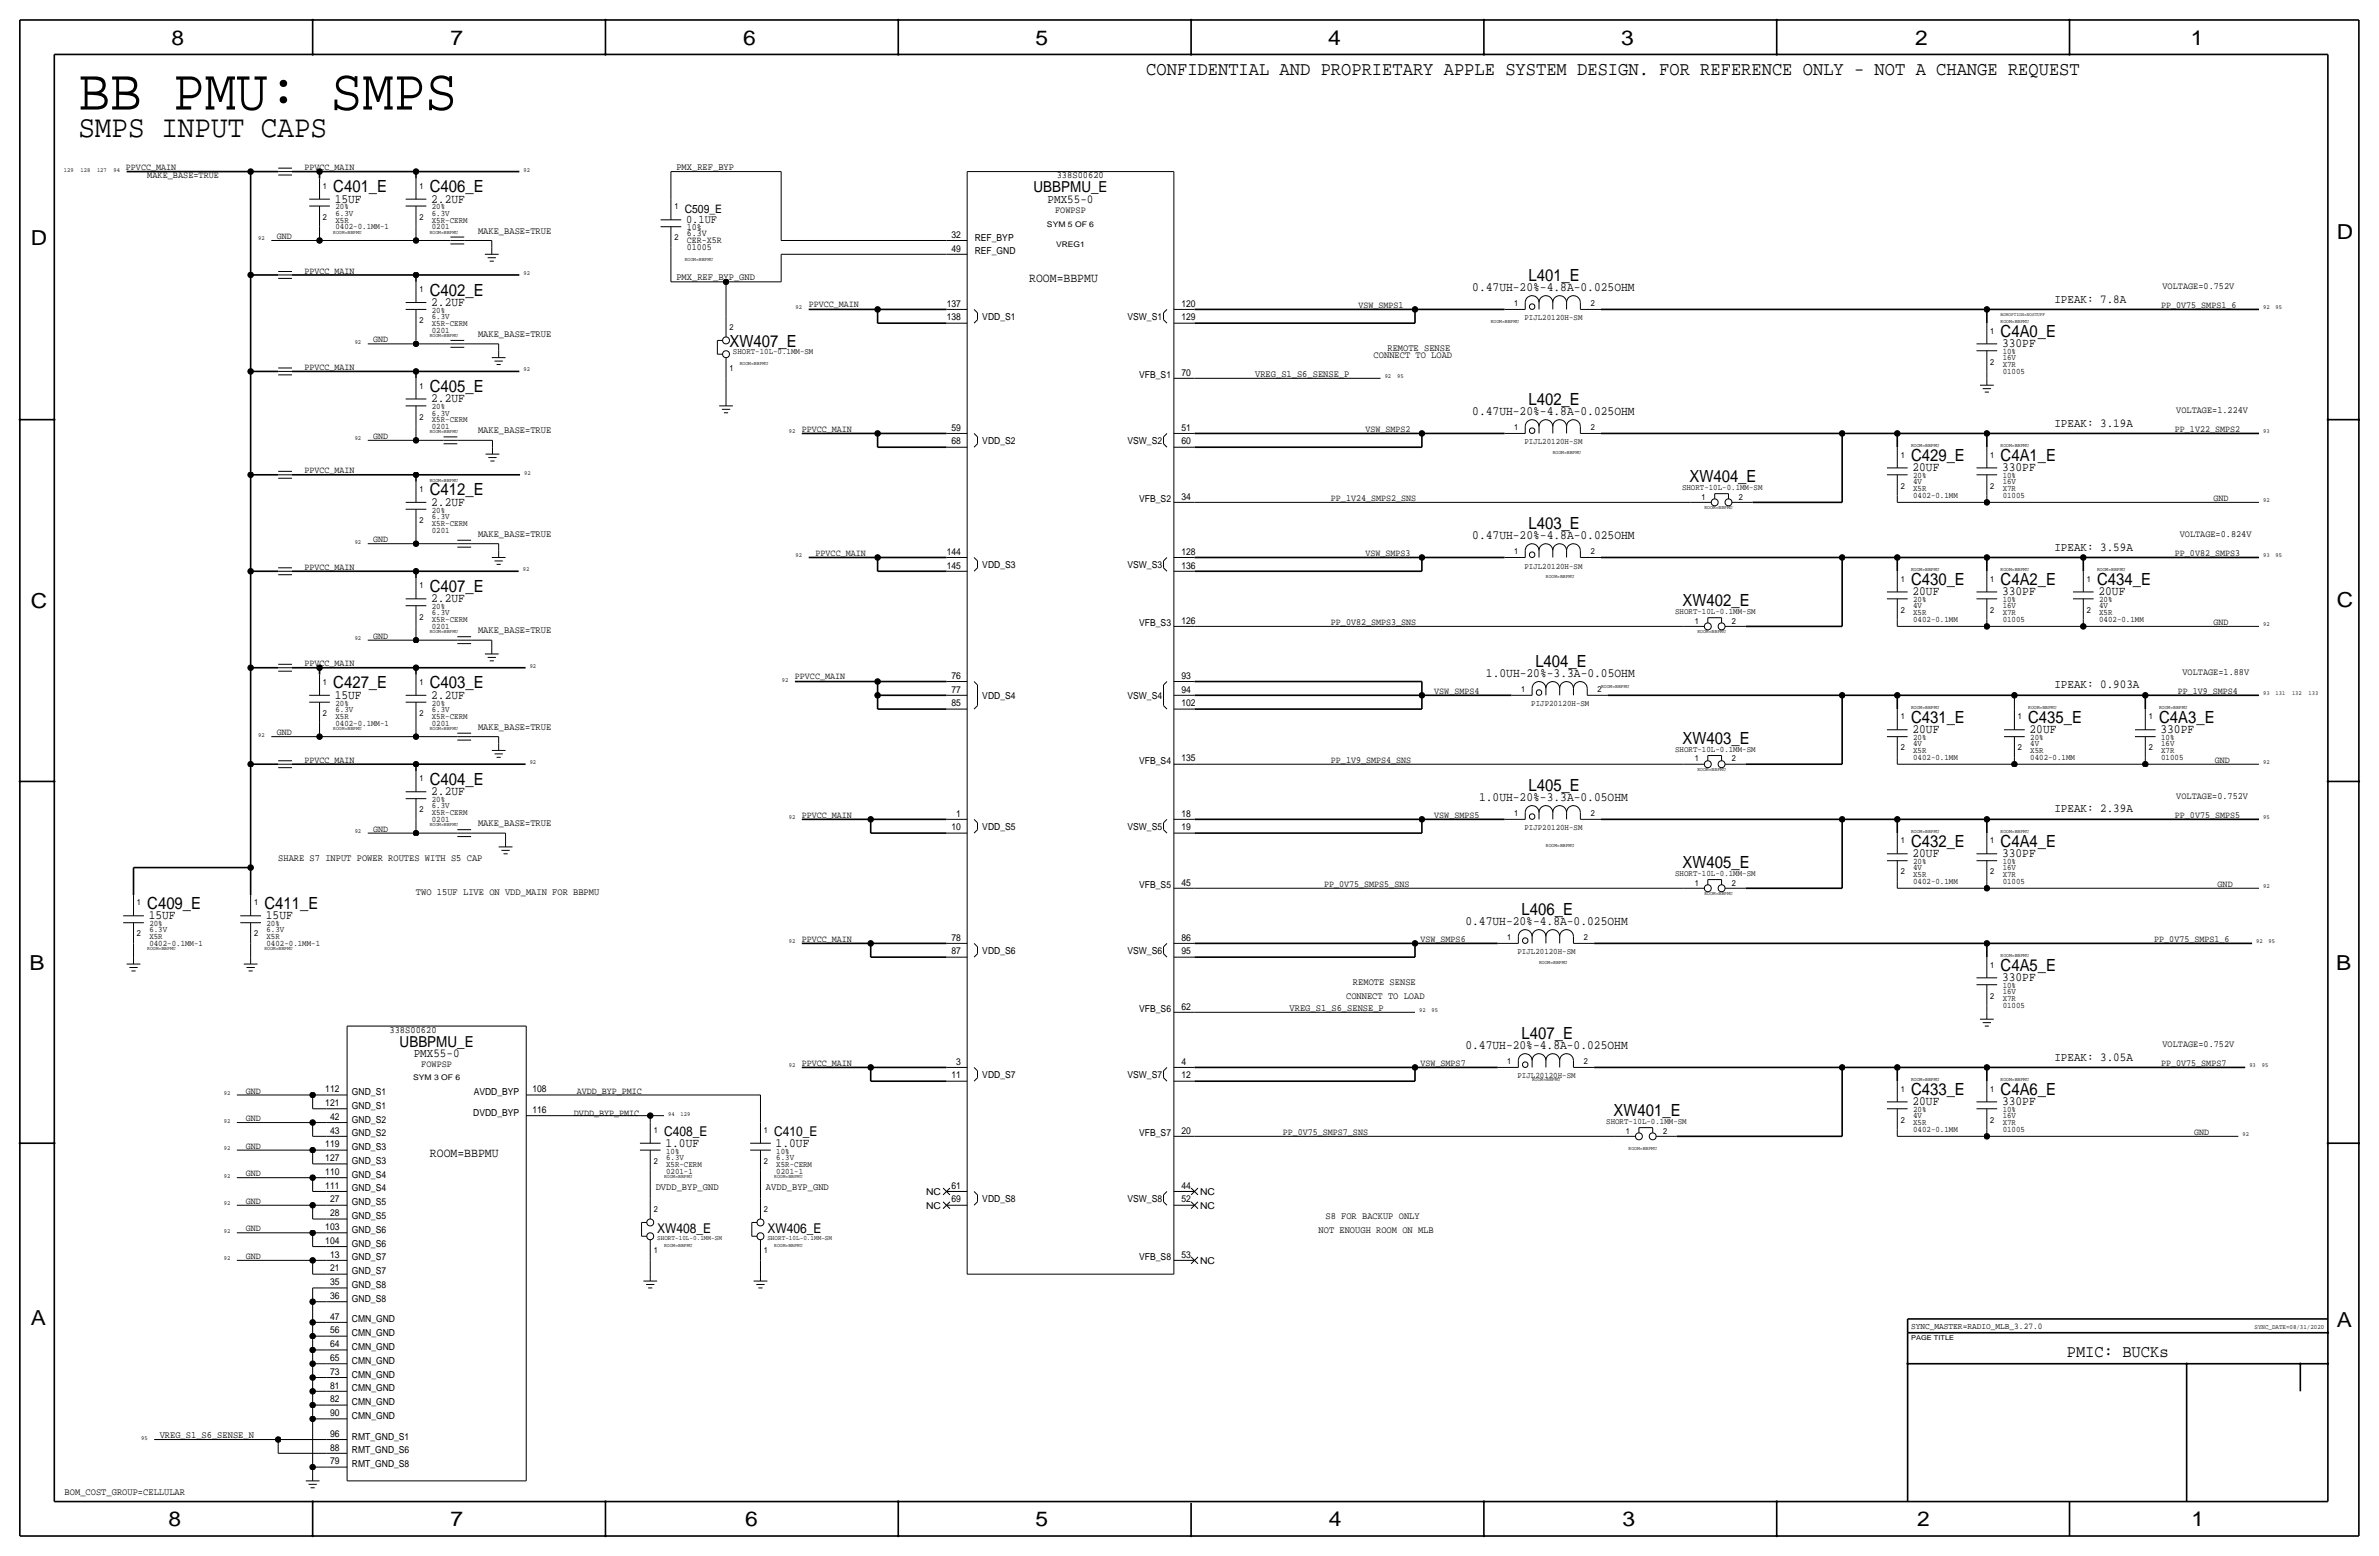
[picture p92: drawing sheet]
<svg xmlns="http://www.w3.org/2000/svg" width="877mm" height="574mm" viewBox="0 0 877 574" stroke-linecap="round" stroke-linejoin="round" font-family="sans-serif">
<defs><g id="words">
<text font-size="21.7" x="28.9" y="40.4">BB PMU: SMPS</text>
<text font-size="11.4" x="28.9" y="50.5">SMPS INPUT CAPS</text>
<g font-size="7.6">
<text x="63.2" y="16.5">8</text>
<text x="166.1" y="16.5">7</text>
<text x="274" y="16.5">6</text>
<text x="381.7" y="16.5">5</text>
<text x="489.7" y="16.5">4</text>
<text x="597.6" y="16.5">3</text>
<text x="706.1" y="16.5">2</text>
<text x="807.7" y="16.5">1</text>
<text x="861.5" y="88.1">D</text>
<text x="11.4" y="90.4">D</text>
<text x="11.4" y="224.3">C</text>
<text x="861.5" y="223.8">C</text>
<text x="10.9" y="357.6">B</text>
<text x="861.3" y="357.4">B</text>
<text x="11.4" y="488.4">A</text>
<text x="861.5" y="489.2">A</text>
<text x="62.2" y="562.6">8</text>
<text x="166.1" y="562.6">7</text>
<text x="274.8" y="562.6">6</text>
<text x="381.7" y="562.6">5</text>
<text x="489.9" y="562.6">4</text>
<text x="598.1" y="562.6">3</text>
<text x="706.8" y="562.6">2</text>
<text x="807.9" y="562.6">1</text>
</g>
<text font-size="7.1" x="422.6" y="27.7">CONFIDENTIAL AND PROPRIETARY APPLE SYSTEM DESIGN. FOR REFERENCE ONLY - NOT A CHANGE REQUEST</text>
<text font-size="6.4" x="761.9" y="500.1">PMIC: BUCKs</text>
<g font-size="6.2">
<text x="122.9" y="70.9">C401_E</text>
<text x="158.4" y="70.9">C406_E</text>
<text x="563.5" y="103.6">L401_E</text>
<text x="158.4" y="109">C402_E</text>
<text x="737.6" y="124.2">C4A0_E</text>
<text x="268.9" y="127.8">XW407_E</text>
<text x="158.4" y="144.5">C405_E</text>
<text x="563.5" y="149.4">L402_E</text>
<text x="704.5" y="169.9">C429_E</text>
<text x="737.6" y="169.9">C4A1_E</text>
<text x="622.8" y="177.8">XW404_E</text>
<text x="158.4" y="182.6">C412_E</text>
<text x="563.5" y="195.1">L403_E</text>
<text x="704.5" y="215.6">C430_E</text>
<text x="737.6" y="215.6">C4A2_E</text>
<text x="773.1" y="215.6">C434_E</text>
<text x="158.4" y="218.2">C407_E</text>
<text x="620.3" y="223.5">XW402_E</text>
<text x="566" y="245.9">L404_E</text>
<text x="122.9" y="253.7">C427_E</text>
<text x="158.4" y="253.7">C403_E</text>
<text x="704.5" y="266.4">C431_E</text>
<text x="747.7" y="266.4">C435_E</text>
<text x="796" y="266.4">C4A3_E</text>
<text x="620.3" y="274.3">XW403_E</text>
<text x="158.4" y="289.3">C404_E</text>
<text x="563.5" y="291.6">L405_E</text>
<text x="704.5" y="312.2">C432_E</text>
<text x="737.6" y="312.2">C4A4_E</text>
<text x="620.3" y="320">XW405_E</text>
<text x="54.3" y="335">C409_E</text>
<text x="97.5" y="335">C411_E</text>
<text x="561" y="337.3">L406_E</text>
<text x="737.6" y="357.9">C4A5_E</text>
<text x="561" y="383">L407_E</text>
<text x="704.5" y="403.6">C433_E</text>
<text x="737.6" y="403.6">C4A6_E</text>
<text x="594.9" y="411.5">XW401_E</text>
</g>
<g font-size="5.6">
<text x="381" y="70.9">UBBPMU_E</text>
<text x="147.3" y="385.8">UBBPMU_E</text>
</g>
<g font-size="5">
<text x="244.8" y="418.8">C408_E</text>
<text x="285.4" y="418.8">C410_E</text>
<text x="242.3" y="454.4">XW408_E</text>
<text x="282.9" y="454.4">XW406_E</text>
</g>
<g font-size="4.7">
<text x="123.4" y="74.7">15UF</text>
<text x="159" y="74.7">2.2UF</text>
<text x="379.4" y="103.9">ROOM=BBPMU</text>
<text x="542.8" y="107.2">0.47UH-20%-4.8A-0.025OHM</text>
<text x="159" y="112.8">2.2UF</text>
<text x="738.1" y="128">330PF</text>
<text x="159" y="148.3">2.2UF</text>
<text x="542.8" y="152.9">0.47UH-20%-4.8A-0.025OHM</text>
<text x="705.1" y="173.7">20UF</text>
<text x="738.1" y="173.7">330PF</text>
<text x="159" y="186.4">2.2UF</text>
<text x="542.8" y="198.6">0.47UH-20%-4.8A-0.025OHM</text>
<text x="159" y="222">2.2UF</text>
<text x="705.1" y="219.5">20UF</text>
<text x="738.1" y="219.5">330PF</text>
<text x="773.6" y="219.5">20UF</text>
<text x="547.8" y="249.4">1.0UH-20%-3.3A-0.05OHM</text>
<text x="123.4" y="257.6">15UF</text>
<text x="159" y="257.6">2.2UF</text>
<text x="705.1" y="270.3">20UF</text>
<text x="748.2" y="270.3">20UF</text>
<text x="796.5" y="270.3">330PF</text>
<text x="159" y="293.1">2.2UF</text>
<text x="545.3" y="295.1">1.0UH-20%-3.3A-0.05OHM</text>
<text x="705.1" y="316">20UF</text>
<text x="738.1" y="316">330PF</text>
<text x="54.8" y="338.8">15UF</text>
<text x="98" y="338.8">15UF</text>
<text x="540.2" y="340.9">0.47UH-20%-4.8A-0.025OHM</text>
<text x="738.1" y="361.7">330PF</text>
<text x="540.2" y="386.6">0.47UH-20%-4.8A-0.025OHM</text>
<text x="705.1" y="407.4">20UF</text>
<text x="738.1" y="407.4">330PF</text>
<text x="245.3" y="422.7">1.0UF</text>
<text x="286" y="422.7">1.0UF</text>
<text x="158.5" y="426.5">ROOM=BBPMU</text>
</g>
<g font-size="4.5">
<text x="386.2" y="74.7">PMX55-0</text>
<text x="757.4" y="111.5">IPEAK: 7.8A</text>
<text x="757.4" y="157.2">IPEAK: 3.19A</text>
<text x="757.4" y="202.9">IPEAK: 3.59A</text>
<text x="757.4" y="253.7">IPEAK: 0.903A</text>
<text x="757.4" y="299.5">IPEAK: 2.39A</text>
<text x="152.5" y="389.6">PMX55-0</text>
<text x="757.4" y="390.9">IPEAK: 3.05A</text>
</g>
<g font-size="4.3">
<text x="252.4" y="78.5">C509_E</text>
<text x="252.9" y="82.3">0.1UF</text>
</g>
<g font-size="3.6">
<text x="249.4" y="62.7">PMX_REF_BYP</text>
<text x="389.6" y="65.8">338S00620</text>
<text x="176.2" y="86.1">MAKE_BASE=TRUE</text>
<text x="249.4" y="103.4">PMX_REF_BYP_GND</text>
<text x="176.2" y="124.2">MAKE_BASE=TRUE</text>
<text x="506.4" y="131.8">CONNECT TO LOAD</text>
<text x="511.5" y="129.3">REMOTE SENSE</text>
<text x="462.7" y="138.9">VREG_S1_S6_SENSE_P</text>
<text x="176.2" y="159.8">MAKE_BASE=TRUE</text>
<text x="176.2" y="197.9">MAKE_BASE=TRUE</text>
<text x="176.2" y="233.4">MAKE_BASE=TRUE</text>
<text x="176.2" y="269">MAKE_BASE=TRUE</text>
<text x="176.2" y="304.5">MAKE_BASE=TRUE</text>
<text x="102.6" y="317.2">SHARE S7 INPUT POWER ROUTES WITH S5 CAP</text>
<text x="153.4" y="329.9">TWO 15UF LIVE ON VDD_MAIN FOR BBPMU</text>
<text x="498.8" y="363">REMOTE SENSE</text>
<text x="496.3" y="368">CONNECT TO LOAD</text>
<text x="475.4" y="372.6">VREG_S1_S6_SENSE_P</text>
<text x="143.6" y="380.7">338S00620</text>
<text x="241.8" y="438.7">DVDD_BYP_GND</text>
<text x="282.4" y="438.7">AVDD_BYP_GND</text>
<text x="488.6" y="449.3">S8 FOR BACKUP ONLY</text>
<text x="486.1" y="454.4">NOT ENOUGH ROOM ON MLB</text>
<text x="58.9" y="530.1">VREG_S1_S6_SENSE_N</text>
<text x="23.8" y="550.9">BOM_COST_GROUP=CELLULAR</text>
</g>
<g font-size="3.5">
<text x="46.4" y="62.7">PPVCC_MAIN</text>
<text x="54.3" y="65.8">MAKE_BASE=TRUE</text>
<text x="112.2" y="62.7">PPVCC_MAIN</text>
<text x="389" y="78.5">FOWPSP</text>
<text x="102.1" y="88.1">GND</text>
<text x="253.2" y="89.7">CER-X5R</text>
<text x="253.2" y="87.1">6.3V</text>
<text x="253.2" y="84.8">10%</text>
<text x="350.8" y="87.6">32</text>
<text x="359.4" y="88.6">REF_BYP</text>
<text x="253.2" y="92.2">01005</text>
<text x="350.8" y="92.7">49</text>
<text x="359.4" y="93.7">REF_GND</text>
<text x="112.2" y="100.8">PPVCC_MAIN</text>
<text x="797.3" y="106.4">VOLTAGE=0.752V</text>
<text x="298.1" y="113.3">PPVCC_MAIN</text>
<text x="349" y="113">137</text>
<text x="435.6" y="113">120</text>
<text x="500.8" y="113.5">VSW_SMPS1</text>
<text x="796.7" y="113.5">PP_0V75_SMPS1_6</text>
<text x="349" y="118.1">138</text>
<text x="362.2" y="117.9">VDD_S1</text>
<text x="415.7" y="117.9">VSW_S1</text>
<text x="435.6" y="118.1">129</text>
<text x="137.6" y="126.2">GND</text>
<text x="112.2" y="136.4">PPVCC_MAIN</text>
<text x="420" y="139.4">VFB_S1</text>
<text x="435.6" y="138.4">70</text>
<text x="802.3" y="152.1">VOLTAGE=1.224V</text>
<text x="137.6" y="161.8">GND</text>
<text x="295.6" y="159.3">PPVCC_MAIN</text>
<text x="350.8" y="158.7">59</text>
<text x="435.6" y="158.8">51</text>
<text x="503.4" y="159.3">VSW_SMPS2</text>
<text x="801.8" y="159.3">PP_1V22_SMPS2</text>
<text x="350.8" y="163.8">68</text>
<text x="362.2" y="163.6">VDD_S2</text>
<text x="415.7" y="163.6">VSW_S2</text>
<text x="435.6" y="163.8">60</text>
<text x="112.2" y="174.5">PPVCC_MAIN</text>
<text x="420" y="185.2">VFB_S2</text>
<text x="435.6" y="184.2">34</text>
<text x="490.7" y="184.7">PP_1V24_SMPS2_SNS</text>
<text x="816.1" y="184.7">GND</text>
<text x="803.6" y="197.9">VOLTAGE=0.824V</text>
<text x="137.6" y="199.9">GND</text>
<text x="300.7" y="205">PPVCC_MAIN</text>
<text x="349" y="209.5">145</text>
<text x="349" y="204.5">144</text>
<text x="362.2" y="209.3">VDD_S3</text>
<text x="415.7" y="209.3">VSW_S3</text>
<text x="435.6" y="209.6">136</text>
<text x="435.6" y="204.5">128</text>
<text x="503.4" y="205">VSW_SMPS3</text>
<text x="801.8" y="205">PP_0V82_SMPS3</text>
<text x="112.2" y="210.1">PPVCC_MAIN</text>
<text x="420" y="230.9">VFB_S3</text>
<text x="435.6" y="229.9">126</text>
<text x="490.7" y="230.4">PP_0V82_SMPS3_SNS</text>
<text x="816.1" y="230.4">GND</text>
<text x="137.6" y="235.5">GND</text>
<text x="112.2" y="245.6">PPVCC_MAIN</text>
<text x="293.1" y="250.4">PPVCC_MAIN</text>
<text x="350.8" y="250.2">76</text>
<text x="435.6" y="250.2">93</text>
<text x="804.6" y="248.7">VOLTAGE=1.88V</text>
<text x="350.8" y="255.3">77</text>
<text x="362.2" y="257.6">VDD_S4</text>
<text x="415.7" y="257.6">VSW_S4</text>
<text x="435.6" y="255.3">94</text>
<text x="528.8" y="255.8">VSW_SMPS4</text>
<text x="802.8" y="255.8">PP_1V9_SMPS4</text>
<text x="350.8" y="260.3">85</text>
<text x="435.6" y="260.4">102</text>
<text x="102.1" y="271">GND</text>
<text x="112.2" y="281.2">PPVCC_MAIN</text>
<text x="420" y="281.7">VFB_S4</text>
<text x="435.6" y="280.7">135</text>
<text x="490.7" y="281.2">PP_1V9_SMPS4_SNS</text>
<text x="816.6" y="281.2">GND</text>
<text x="802.3" y="294.4">VOLTAGE=0.752V</text>
<text x="295.6" y="301.5">PPVCC_MAIN</text>
<text x="352.5" y="301">1</text>
<text x="362.2" y="305.8">VDD_S5</text>
<text x="415.7" y="305.8">VSW_S5</text>
<text x="435.6" y="301">18</text>
<text x="528.8" y="301.5">VSW_SMPS5</text>
<text x="801.8" y="301.5">PP_0V75_SMPS5</text>
<text x="137.6" y="306.6">GND</text>
<text x="350.8" y="306.1">10</text>
<text x="435.6" y="306.1">19</text>
<text x="420" y="327.4">VFB_S5</text>
<text x="435.6" y="326.4">45</text>
<text x="488.1" y="326.9">PP_0V75_SMPS5_SNS</text>
<text x="817.6" y="326.9">GND</text>
<text x="295.6" y="347.2">PPVCC_MAIN</text>
<text x="350.8" y="346.7">78</text>
<text x="435.6" y="346.7">86</text>
<text x="523.7" y="347.2">VSW_SMPS6</text>
<text x="794.2" y="347.2">PP_0V75_SMPS1_6</text>
<text x="350.8" y="351.8">87</text>
<text x="362.2" y="351.5">VDD_S6</text>
<text x="415.7" y="351.5">VSW_S6</text>
<text x="435.6" y="351.8">95</text>
<text x="420" y="373.1">VFB_S6</text>
<text x="435.6" y="372.1">62</text>
<text x="797.3" y="385.8">VOLTAGE=0.752V</text>
<text x="155.3" y="393.4">FOWPSP</text>
<text x="295.6" y="392.9">PPVCC_MAIN</text>
<text x="352.5" y="392.4">3</text>
<text x="435.6" y="392.4">4</text>
<text x="523.7" y="392.9">VSW_SMPS7</text>
<text x="796.7" y="392.9">PP_0V75_SMPS7</text>
<text x="350.8" y="397.5">11</text>
<text x="362.2" y="397.3">VDD_S7</text>
<text x="415.7" y="397.3">VSW_S7</text>
<text x="435.6" y="397.5">12</text>
<text x="90.6" y="403.1">GND</text>
<text x="119.9" y="407.7">121</text>
<text x="119.9" y="402.6">112</text>
<text x="129.7" y="403.6">GND_S1</text>
<text x="174.7" y="403.6">AVDD_BYP</text>
<text x="196.3" y="402.6">108</text>
<text x="212.6" y="403.1">AVDD_BYP_PMIC</text>
<text x="90.6" y="413.3">GND</text>
<text x="121.7" y="412.8">42</text>
<text x="129.7" y="413.8">GND_S2</text>
<text x="129.7" y="408.7">GND_S1</text>
<text x="174.5" y="411.2">DVDD_BYP</text>
<text x="196.3" y="410.2">116</text>
<text x="211.6" y="411.2">DVDD_BYP_PMIC</text>
<text x="121.7" y="417.8">43</text>
<text x="129.7" y="418.8">GND_S2</text>
<text x="420" y="418.8">VFB_S7</text>
<text x="435.6" y="417.8">20</text>
<text x="472.9" y="418.3">PP_0V75_SMPS7_SNS</text>
<text x="808.9" y="418.3">GND</text>
<text x="90.6" y="423.4">GND</text>
<text x="119.9" y="422.9">119</text>
<text x="129.7" y="423.9">GND_S3</text>
<text x="119.9" y="428">127</text>
<text x="129.7" y="429">GND_S3</text>
<text x="90.6" y="433.6">GND</text>
<text x="119.9" y="433.1">110</text>
<text x="129.7" y="434.1">GND_S4</text>
<text x="90.6" y="443.7">GND</text>
<text x="119.9" y="438.2">111</text>
<text x="121.7" y="443.2">27</text>
<text x="129.7" y="439.2">GND_S4</text>
<text x="341.4" y="440.4">NC</text>
<text x="350.8" y="443.2">69</text>
<text x="350.8" y="438.1">61</text>
<text x="362.2" y="443">VDD_S8</text>
<text x="415.7" y="443">VSW_S8</text>
<text x="435.6" y="443.2">52</text>
<text x="435.6" y="438.2">44</text>
<text x="442.4" y="440.4">NC</text>
<text x="121.7" y="448.3">28</text>
<text x="129.7" y="449.3">GND_S5</text>
<text x="129.7" y="444.2">GND_S5</text>
<text x="341.4" y="445.5">NC</text>
<text x="442.4" y="445.5">NC</text>
<text x="90.6" y="453.9">GND</text>
<text x="119.9" y="453.4">103</text>
<text x="129.7" y="454.4">GND_S6</text>
<text x="119.9" y="458.5">104</text>
<text x="129.7" y="459.5">GND_S6</text>
<text x="90.6" y="464.1">GND</text>
<text x="121.7" y="463.6">13</text>
<text x="129.7" y="464.6">GND_S7</text>
<text x="420" y="464.6">VFB_S8</text>
<text x="435.6" y="463.5">53</text>
<text x="442.4" y="465.8">NC</text>
<text x="121.7" y="473.7">35</text>
<text x="121.7" y="468.6">21</text>
<text x="129.7" y="469.6">GND_S7</text>
<text x="121.7" y="478.8">36</text>
<text x="129.7" y="479.8">GND_S8</text>
<text x="129.7" y="474.7">GND_S8</text>
<text x="121.7" y="491.5">56</text>
<text x="121.7" y="486.4">47</text>
<text x="129.7" y="487.4">CMN_GND</text>
<text x="121.7" y="496.6">64</text>
<text x="129.7" y="497.6">CMN_GND</text>
<text x="129.7" y="492.5">CMN_GND</text>
<text x="121.7" y="501.7">65</text>
<text x="129.7" y="502.7">CMN_GND</text>
<text x="121.7" y="506.7">73</text>
<text x="129.7" y="507.7">CMN_GND</text>
<text x="121.7" y="511.8">81</text>
<text x="129.7" y="512.8">CMN_GND</text>
<text x="121.7" y="522">90</text>
<text x="121.7" y="516.9">82</text>
<text x="129.7" y="517.9">CMN_GND</text>
<text x="129.7" y="523">CMN_GND</text>
<text x="121.7" y="529.6">96</text>
<text x="129.7" y="530.6">RMT_GND_S1</text>
<text x="121.7" y="539.8">79</text>
<text x="121.7" y="534.7">88</text>
<text x="129.7" y="535.7">RMT_GND_S6</text>
<text x="129.7" y="540.8">RMT_GND_S8</text>
</g>
<text font-size="3.2" x="704.5" y="490">SYNC_MASTER=RADIO_MLB_3.27.0</text>
<g font-size="3.1">
<text x="119.1" y="69.6">1</text>
<text x="154.6" y="69.6">1</text>
<text x="123.6" y="77.2">20%</text>
<text x="159.2" y="77.2">20%</text>
<text x="248.6" y="77.2">1</text>
<text x="119.1" y="81">2</text>
<text x="123.6" y="82">X5R</text>
<text x="123.6" y="79.5">6.3V</text>
<text x="154.6" y="81">2</text>
<text x="159.2" y="82">X5R-CERM</text>
<text x="159.2" y="79.5">6.3V</text>
<text x="123.6" y="84.6">0402-0.1MM-1</text>
<text x="159.2" y="84.6">0201</text>
<text x="248.6" y="88.6">2</text>
<text x="154.6" y="107.7">1</text>
<text x="558.2" y="112.8">1</text>
<text x="586.4" y="112.8">2</text>
<text x="154.6" y="119.1">2</text>
<text x="159.2" y="117.6">6.3V</text>
<text x="159.2" y="115.3">20%</text>
<text x="562" y="118.1">PIJL20120H-SM</text>
<text x="159.2" y="122.7">0201</text>
<text x="159.2" y="120.1">X5R-CERM</text>
<text x="268.9" y="121.7">2</text>
<text x="733.8" y="122.9">1</text>
<text x="270.2" y="130.6">SHORT-10L-0.1MM-SM</text>
<text x="738.3" y="130.6">10%</text>
<text x="268.9" y="136.9">1</text>
<text x="733.8" y="134.4">2</text>
<text x="738.3" y="132.8">16V</text>
<text x="738.3" y="137.9">01005</text>
<text x="738.3" y="135.4">X7R</text>
<text x="154.6" y="143.3">1</text>
<text x="154.6" y="154.7">2</text>
<text x="159.2" y="150.9">20%</text>
<text x="159.2" y="153.2">6.3V</text>
<text x="159.2" y="155.7">X5R-CERM</text>
<text x="159.2" y="158.2">0201</text>
<text x="558.2" y="158.5">1</text>
<text x="586.4" y="158.5">2</text>
<text x="562" y="163.8">PIJL20120H-SM</text>
<text x="700.7" y="168.7">1</text>
<text x="733.8" y="168.7">1</text>
<text x="705.3" y="178.6">4V</text>
<text x="705.3" y="176.3">20%</text>
<text x="738.3" y="178.6">16V</text>
<text x="738.3" y="176.3">10%</text>
<text x="154.6" y="181.4">1</text>
<text x="620.1" y="180.6">SHORT-10L-0.1MM-SM</text>
<text x="627.3" y="184.2">1</text>
<text x="641" y="184.2">2</text>
<text x="700.7" y="180.1">2</text>
<text x="705.3" y="183.6">0402-0.1MM</text>
<text x="705.3" y="181.1">X5R</text>
<text x="733.8" y="180.1">2</text>
<text x="738.3" y="183.6">01005</text>
<text x="738.3" y="181.1">X7R</text>
<text x="159.2" y="191.3">6.3V</text>
<text x="159.2" y="189">20%</text>
<text x="154.6" y="192.8">2</text>
<text x="159.2" y="193.8">X5R-CERM</text>
<text x="159.2" y="196.3">0201</text>
<text x="558.2" y="204.2">1</text>
<text x="562" y="209.6">PIJL20120H-SM</text>
<text x="586.4" y="204.2">2</text>
<text x="700.7" y="214.4">1</text>
<text x="733.8" y="214.4">1</text>
<text x="769.3" y="214.4">1</text>
<text x="154.6" y="216.9">1</text>
<text x="705.3" y="222">20%</text>
<text x="738.3" y="222">10%</text>
<text x="773.9" y="222">20%</text>
<text x="159.2" y="226.8">6.3V</text>
<text x="159.2" y="224.5">20%</text>
<text x="617.6" y="226.3">SHORT-10L-0.1MM-SM</text>
<text x="700.7" y="225.8">2</text>
<text x="705.3" y="224.3">4V</text>
<text x="705.3" y="226.8">X5R</text>
<text x="733.8" y="225.8">2</text>
<text x="738.3" y="226.8">X7R</text>
<text x="738.3" y="224.3">16V</text>
<text x="769.3" y="225.8">2</text>
<text x="773.9" y="226.8">X5R</text>
<text x="773.9" y="224.3">4V</text>
<text x="154.6" y="228.3">2</text>
<text x="159.2" y="229.4">X5R-CERM</text>
<text x="159.2" y="231.9">0201</text>
<text x="624.8" y="229.9">1</text>
<text x="638.5" y="229.9">2</text>
<text x="705.3" y="229.4">0402-0.1MM</text>
<text x="738.3" y="229.4">01005</text>
<text x="773.9" y="229.4">0402-0.1MM</text>
<text x="119.1" y="252.5">1</text>
<text x="154.6" y="252.5">1</text>
<text x="560.8" y="255">1</text>
<text x="589" y="255">2</text>
<text x="119.1" y="263.9">2</text>
<text x="123.6" y="262.4">6.3V</text>
<text x="123.6" y="260.1">20%</text>
<text x="154.6" y="263.9">2</text>
<text x="159.2" y="262.4">6.3V</text>
<text x="159.2" y="260.1">20%</text>
<text x="564.5" y="260.3">PIJP20120H-SM</text>
<text x="123.6" y="264.9">X5R</text>
<text x="123.6" y="267.5">0402-0.1MM-1</text>
<text x="159.2" y="264.9">X5R-CERM</text>
<text x="159.2" y="267.5">0201</text>
<text x="700.7" y="265.2">1</text>
<text x="743.9" y="265.2">1</text>
<text x="792.2" y="265.2">1</text>
<text x="705.3" y="275.1">4V</text>
<text x="705.3" y="272.8">20%</text>
<text x="748.5" y="272.8">20%</text>
<text x="748.5" y="275.1">4V</text>
<text x="796.7" y="275.1">16V</text>
<text x="796.7" y="272.8">10%</text>
<text x="617.6" y="277.1">SHORT-10L-0.1MM-SM</text>
<text x="624.8" y="280.7">1</text>
<text x="638.5" y="280.7">2</text>
<text x="700.7" y="276.6">2</text>
<text x="705.3" y="277.6">X5R</text>
<text x="705.3" y="280.2">0402-0.1MM</text>
<text x="743.9" y="276.6">2</text>
<text x="748.5" y="280.2">0402-0.1MM</text>
<text x="748.5" y="277.6">X5R</text>
<text x="792.2" y="276.6">2</text>
<text x="796.7" y="277.6">X7R</text>
<text x="796.7" y="280.2">01005</text>
<text x="154.6" y="288">1</text>
<text x="154.6" y="299.5">2</text>
<text x="159.2" y="297.9">6.3V</text>
<text x="159.2" y="295.7">20%</text>
<text x="159.2" y="300.5">X5R-CERM</text>
<text x="159.2" y="303">0201</text>
<text x="558.2" y="300.7">1</text>
<text x="586.4" y="300.7">2</text>
<text x="562" y="306.1">PIJP20120H-SM</text>
<text x="700.7" y="310.9">1</text>
<text x="733.8" y="310.9">1</text>
<text x="617.6" y="322.8">SHORT-10L-0.1MM-SM</text>
<text x="700.7" y="322.3">2</text>
<text x="705.3" y="323.3">X5R</text>
<text x="705.3" y="318.5">20%</text>
<text x="705.3" y="320.8">4V</text>
<text x="733.8" y="322.3">2</text>
<text x="738.3" y="318.5">10%</text>
<text x="738.3" y="320.8">16V</text>
<text x="738.3" y="323.3">X7R</text>
<text x="624.8" y="326.4">1</text>
<text x="638.5" y="326.4">2</text>
<text x="705.3" y="325.9">0402-0.1MM</text>
<text x="738.3" y="325.9">01005</text>
<text x="50.5" y="333.8">1</text>
<text x="93.7" y="333.8">1</text>
<text x="55.1" y="341.4">20%</text>
<text x="98.2" y="341.4">20%</text>
<text x="50.5" y="345.2">2</text>
<text x="55.1" y="343.7">6.3V</text>
<text x="55.1" y="346.2">X5R</text>
<text x="93.7" y="345.2">2</text>
<text x="98.2" y="346.2">X5R</text>
<text x="98.2" y="343.7">6.3V</text>
<text x="555.7" y="346.5">1</text>
<text x="583.9" y="346.5">2</text>
<text x="55.1" y="348.7">0402-0.1MM-1</text>
<text x="98.2" y="348.7">0402-0.1MM-1</text>
<text x="559.5" y="351.8">PIJL20120H-SM</text>
<text x="733.8" y="356.6">1</text>
<text x="738.3" y="364.2">10%</text>
<text x="733.8" y="368">2</text>
<text x="738.3" y="371.6">01005</text>
<text x="738.3" y="369.1">X7R</text>
<text x="738.3" y="366.5">16V</text>
<text x="555.7" y="392.2">1</text>
<text x="583.9" y="392.2">2</text>
<text x="559.5" y="397.5">PIJL20120H-SM</text>
<text x="700.7" y="402.3">1</text>
<text x="733.8" y="402.3">1</text>
<text x="700.7" y="413.8">2</text>
<text x="705.3" y="410">20%</text>
<text x="705.3" y="412.2">4V</text>
<text x="733.8" y="413.8">2</text>
<text x="738.3" y="410">10%</text>
<text x="738.3" y="412.2">16V</text>
<text x="241" y="417.6">1</text>
<text x="281.6" y="417.6">1</text>
<text x="592.2" y="414.3">SHORT-10L-0.1MM-SM</text>
<text x="599.4" y="417.8">1</text>
<text x="613.1" y="417.8">2</text>
<text x="705.3" y="417.3">0402-0.1MM</text>
<text x="705.3" y="414.8">X5R</text>
<text x="738.3" y="417.3">01005</text>
<text x="738.3" y="414.8">X7R</text>
<text x="245.6" y="425.2">10%</text>
<text x="286.2" y="425.2">10%</text>
<text x="241" y="429">2</text>
<text x="245.6" y="430">X5R-CERM</text>
<text x="245.6" y="427.5">6.3V</text>
<text x="281.6" y="429">2</text>
<text x="286.2" y="427.5">6.3V</text>
<text x="286.2" y="430">X5R-CERM</text>
<text x="245.6" y="432.6">0201-1</text>
<text x="286.2" y="432.6">0201-1</text>
<text x="241" y="446.8">2</text>
<text x="281.6" y="446.8">2</text>
<text x="241" y="462">1</text>
<text x="281.6" y="462">1</text>
</g>
<g font-size="2.9">
<text x="386" y="83.6">SYM 5 OF 6</text>
<text x="389.3" y="90.9">VREG1</text>
<text x="152.3" y="398">SYM 3 OF 6</text>
</g>
<g font-size="2.5">
<text x="242.3" y="456.9">SHORT-10L-0.1MM-SM</text>
<text x="282.9" y="456.9">SHORT-10L-0.1MM-SM</text>
<text x="704.5" y="493.8">PAGE TITLE</text>
</g>
<text font-size="2.4" x="831.2" y="490">SYNC_DATE=08/31/2020</text>
<g font-size="2.3">
<text x="23.6" y="63.2">129</text>
<text x="29.7" y="63.2">128</text>
<text x="35.8" y="63.2">127</text>
<text x="41.9" y="63.2">94</text>
<text x="193" y="63.2">92</text>
<text x="95.2" y="88.6">92</text>
<text x="193" y="101.3">92</text>
<text x="293.3" y="114">92</text>
<text x="834.3" y="114">92</text>
<text x="838.9" y="114">95</text>
<text x="130.8" y="126.7">92</text>
<text x="193" y="136.9">92</text>
<text x="510.5" y="139.4">92</text>
<text x="515.1" y="139.4">95</text>
<text x="290.8" y="159.8">92</text>
<text x="834.3" y="159.8">93</text>
<text x="130.8" y="162.3">92</text>
<text x="193.2" y="175">92</text>
<text x="834.3" y="185.2">92</text>
<text x="130.8" y="200.4">92</text>
<text x="293.3" y="205.5">92</text>
<text x="834.3" y="205.5">93</text>
<text x="838.9" y="205.5">95</text>
<text x="192.7" y="210.6">92</text>
<text x="834.3" y="230.9">92</text>
<text x="130.8" y="236">92</text>
<text x="195.3" y="246.1">92</text>
<text x="288.2" y="251.2">92</text>
<text x="834.3" y="256.3">93</text>
<text x="838.9" y="256.3">131</text>
<text x="845" y="256.3">132</text>
<text x="851.1" y="256.3">133</text>
<text x="95.2" y="271.5">92</text>
<text x="195.3" y="281.7">92</text>
<text x="834.3" y="281.7">92</text>
<text x="290.8" y="302">92</text>
<text x="834.3" y="302">95</text>
<text x="130.8" y="307.1">92</text>
<text x="834.3" y="327.4">92</text>
<text x="290.8" y="347.7">92</text>
<text x="831.8" y="347.7">92</text>
<text x="836.4" y="347.7">95</text>
<text x="523.2" y="373.1">92</text>
<text x="527.8" y="373.1">95</text>
<text x="290.8" y="393.4">92</text>
<text x="829.3" y="393.4">93</text>
<text x="833.8" y="393.4">95</text>
<text x="82.5" y="403.6">92</text>
<text x="82.5" y="413.8">92</text>
<text x="246.3" y="411.2">94</text>
<text x="250.9" y="411.2">129</text>
<text x="826.7" y="418.8">92</text>
<text x="82.5" y="423.9">92</text>
<text x="82.5" y="434.1">92</text>
<text x="82.5" y="444.2">92</text>
<text x="82.5" y="454.4">92</text>
<text x="82.5" y="464.6">92</text>
<text x="52" y="530.6">95</text>
</g>
<g font-size="2">
<text x="122.9" y="86.1">ROOM=BBPMU</text>
<text x="158.4" y="86.1">ROOM=BBPMU</text>
<text x="252.4" y="96.3">ROOM=BBPMU</text>
<text x="549.6" y="119.1">ROOM=BBPMU</text>
<text x="737.6" y="119.1">ROOM=BBPMU</text>
<text x="158.4" y="124.2">ROOM=BBPMU</text>
<text x="272.7" y="134.4">ROOM=BBPMU</text>
<text x="158.4" y="159.8">ROOM=BBPMU</text>
<text x="572.5" y="167.4">ROOM=BBPMU</text>
<text x="704.5" y="164.8">ROOM=BBPMU</text>
<text x="737.6" y="164.8">ROOM=BBPMU</text>
<text x="158.4" y="177.5">ROOM=BBPMU</text>
<text x="628.3" y="187.7">ROOM=BBPMU</text>
<text x="569.9" y="213.1">ROOM=BBPMU</text>
<text x="704.5" y="210.6">ROOM=BBPMU</text>
<text x="737.6" y="210.6">ROOM=BBPMU</text>
<text x="773.1" y="210.6">ROOM=BBPMU</text>
<text x="158.4" y="233.4">ROOM=BBPMU</text>
<text x="625.8" y="233.4">ROOM=BBPMU</text>
<text x="590.2" y="253.7">ROOM=BBPMU</text>
<text x="704.5" y="261.4">ROOM=BBPMU</text>
<text x="747.7" y="261.4">ROOM=BBPMU</text>
<text x="796" y="261.4">ROOM=BBPMU</text>
<text x="122.9" y="269">ROOM=BBPMU</text>
<text x="158.4" y="269">ROOM=BBPMU</text>
<text x="625.8" y="284.2">ROOM=BBPMU</text>
<text x="158.4" y="304.5">ROOM=BBPMU</text>
<text x="704.5" y="307.1">ROOM=BBPMU</text>
<text x="737.6" y="307.1">ROOM=BBPMU</text>
<text x="569.9" y="312.2">ROOM=BBPMU</text>
<text x="628.3" y="329.9">ROOM=BBPMU</text>
<text x="54.3" y="350.3">ROOM=BBPMU</text>
<text x="97.5" y="350.3">ROOM=BBPMU</text>
<text x="737.6" y="352.8">ROOM=BBPMU</text>
<text x="567.4" y="355.3">ROOM=BBPMU</text>
<text x="564.8" y="398.5">ROOM=BBPMU</text>
<text x="704.5" y="398.5">ROOM=BBPMU</text>
<text x="737.6" y="398.5">ROOM=BBPMU</text>
<text x="600.4" y="423.9">ROOM=BBPMU</text>
<text x="244.8" y="434.1">ROOM=BBPMU</text>
<text x="285.4" y="434.1">ROOM=BBPMU</text>
<text x="244.8" y="459.5">ROOM=BBPMU</text>
<text x="285.4" y="459.5">ROOM=BBPMU</text>
</g>
<text font-size="1.8" x="737.6" y="116.6">BOMOPTION=NOSTUFF</text>
</g></defs>
<g fill="none" stroke="#000" stroke-width=".37">
<path d="M102.6 64.5h5zM102.6 63.2h5zM102.6 62h5zM114 73.4h7.6zM114 75.9h7.6zM117.8 65.8v7.6zM117.8 75.9v7.7zM149.6 73.4h7.6zM149.6 75.9h7.6zM153.4 65.8v7.6zM153.4 75.9v7.7zM247.3 63.2h40.7z"/>
<path d="M247.3 63.2v10.2zM247.3 73.4v7.6zM288 63.2v25.4zM356.6 63.2v406.4zM356.6 63.2h76.2zM432.8 63.2v406.4zM100 88.6h17.8zM117.8 88.6h35.6zM117.8 83.6v5zM153.4 83.6v5zM153.4 88.6h12.7zM166.1 89.9h5z"/>
<path d="M166.1 88.6h5zM166.1 87.4h5zM171.1 88.6h10.2zM178.8 93.7h5zM179.8 95h3zM180.5 96.3h1.6zM181.3 88.6v2.6zM181.3 91.2v2.5zM243.5 81h7.7zM243.5 83.6h7.7zM247.3 91.2v12.7zM247.3 83.6v7.6z"/>
<path d="M288 93.7v10.2zM288 93.7h60.9zM288 88.6h60.9zM348.9 93.7h7.7zM348.9 88.6h7.7zM102.6 102.6h5zM102.6 101.3h5zM102.6 100.1h5zM149.6 111.5h7.6zM149.6 114h7.6zM153.4 103.9v7.6zM153.4 114v7.7z"/>
<path d="M247.3 103.9h20.4zM267.7 103.9h20.3zM267.7 103.9v12.7zM267.7 116.6v7.6zM348.9 119.1h7.7zM348.9 114h7.7zM359.1 114l1.3 1.3zM360.4 115.3v2.6zM360.4 117.9l-1.3 1.2zM429 117.9l1.2 1.2zM429 115.3v2.6zM429 115.3l1.2-1.3z"/>
<path d="M432.8 114h7.6zM432.8 119.1h7.6zM554.7 114h7.6zM562.3 111.5v2.5zM562.3 111.5a2.54 2.54 0 0 1 2.5-2.5 2.54 2.54 0 0 1 2.6 2.5 2.54 2.54 0 0 1 2.5-2.5 2.54 2.54 0 0 1 2.6 2.5 2.54 2.54 0 0 1 2.5-2.5 2.54 2.54 0 0 1 2.5 2.5 2.54 2.54 0 0 1 2.6-2.5 2.54 2.54 0 0 1 2.5 2.5M567.4 111.5v2.5zM572.5 111.5v2.5zM577.5 111.5v2.5zM582.6 111.5v2.5zM582.6 114h7.6zM732.5 119.1v7.6zM102.6 138.2h5z"/>
<path d="M102.6 136.9h5zM102.6 135.6h5zM135.6 126.7h17.8zM153.4 121.7v5zM153.4 126.7h12.7zM153.4 139.4v7.7zM166.1 128h5zM166.1 126.7h5zM166.1 125.5h5zM171.1 126.7h12.7zM181.3 131.8h5.1zM182.3 133.1h3.1z"/>
<path d="M183.1 134.4h1.5zM183.8 126.7v2.6zM183.8 129.3v2.5zM264.5 130.6h1.9zM264.5 125.5h1.9zM264.5 125.5v5.1zM267.7 139.4v7.7zM267.7 131.8v7.6zM432.8 139.4h7.6zM440.4 139.4h68.6zM728.7 126.7h7.6zM728.7 129.3h7.6z"/>
<path d="M732.5 136.9v2.5zM732.5 129.3v7.6zM732.5 139.4v2.6zM149.6 147.1h7.6zM149.6 149.6h7.6zM153.4 157.2v5.1zM153.4 149.6v7.6zM265.1 149.6h5.1zM266.1 150.9h3.1zM266.9 152.1h1.5zM267.7 147.1v2.5zM348.9 159.8h7.7z"/>
<path d="M359.1 159.8l1.3 1.2zM432.8 159.8h7.6zM554.7 159.8h7.6zM562.3 157.2v2.6zM562.3 157.2a2.54 2.54 0 0 1 2.5-2.5 2.54 2.54 0 0 1 2.6 2.5 2.54 2.54 0 0 1 2.5-2.5 2.54 2.54 0 0 1 2.6 2.5 2.54 2.54 0 0 1 2.5-2.5 2.54 2.54 0 0 1 2.5 2.5 2.54 2.54 0 0 1 2.6-2.5 2.54 2.54 0 0 1 2.5 2.5M567.4 157.2v2.6zM572.5 157.2v2.6zM577.5 157.2v2.6zM582.6 157.2v2.6zM582.6 159.8h7.6zM729.9 142h5.1zM731 143.3h3z"/>
<path d="M731.7 144.5h1.5zM102.6 176.3h5zM102.6 175h5zM102.6 173.7h5zM135.6 162.3h17.8zM153.4 162.3h10.1zM153.4 177.5v7.7zM163.5 163.6h5.1zM163.5 162.3h5.1zM163.5 161h5.1zM168.6 162.3h13zM179 167.4h5.1z"/>
<path d="M180 168.7h3.1zM180.8 169.9h1.5zM181.6 162.3v2.5zM181.6 164.8v2.6zM348.9 164.8h7.7zM360.4 161v2.6zM360.4 163.6l-1.3 1.2zM429 161l1.2-1.2zM429 161v2.6zM429 163.6l1.2 1.2zM432.8 164.8h7.6zM695.7 172.5h7.6z"/>
<path d="M695.7 175h7.6zM699.5 164.8v7.7zM699.5 175v7.6zM728.7 172.5h7.6zM728.7 175h7.6zM732.5 164.8v7.7zM732.5 175v7.6zM149.6 185.2h7.6zM149.6 187.7h7.6zM153.4 195.3v5.1zM153.4 187.7v7.6zM168.6 199.1h5.1z"/>
<path d="M432.8 185.2h7.6zM440.4 185.2h182.9zM623.3 185.2h7.6zM632.2 182v1.9zM632.2 182h5zM637.2 182v1.9zM638.5 185.2h7.6zM699.5 185.2h33zM699.5 182.6v2.6zM732.5 185.2h100.3zM732.5 182.6v2.6zM102.6 211.8h5z"/>
<path d="M102.6 210.6h5zM102.6 209.3h5zM135.6 200.4h17.8zM153.4 200.4h15.2zM153.4 213.1v7.6zM168.6 201.7h5.1zM168.6 200.4h5.1zM173.7 200.4h10.1zM181.3 205.5h5.1zM182.3 206.8h3.1zM183.1 208h1.5zM183.8 200.4v2.5z"/>
<path d="M183.8 202.9v2.6zM348.9 210.6h7.7zM348.9 205.5h7.7zM359.1 210.6l1.3-1.3zM359.1 205.5l1.3 1.3zM360.4 206.8v2.5zM429 206.8l1.2-1.3zM429 206.8v2.5zM429 209.3l1.2 1.3zM432.8 210.6h7.6zM432.8 205.5h7.6zM554.7 205.5h7.6z"/>
<path d="M562.3 202.9v2.6zM562.3 202.9a2.54 2.54 0 0 1 2.5-2.5 2.54 2.54 0 0 1 2.6 2.5 2.54 2.54 0 0 1 2.5-2.5 2.54 2.54 0 0 1 2.6 2.5 2.54 2.54 0 0 1 2.5-2.5 2.54 2.54 0 0 1 2.5 2.5 2.54 2.54 0 0 1 2.6-2.5 2.54 2.54 0 0 1 2.5 2.5M567.4 202.9v2.6zM572.5 202.9v2.6zM577.5 202.9v2.6zM582.6 202.9v2.6zM582.6 205.5h7.6zM695.7 218.2h7.6zM699.5 210.6v7.6zM728.7 218.2h7.6zM732.5 210.6v7.6zM764.2 218.2h7.7z"/>
<path d="M768 210.6v7.6zM135.6 236h17.8zM149.6 220.7h7.6zM149.6 223.3h7.6zM153.4 236h15.2zM153.4 230.9v5.1zM153.4 223.3v7.6zM168.6 237.2h5.1zM168.6 236h5.1zM168.6 234.7h5.1zM173.7 236h7.6zM181.3 236v2.5z"/>
<path d="M181.3 238.5v2.5zM432.8 230.9h7.6zM440.4 230.9h180.3zM620.7 230.9h7.6zM629.6 227.7v1.9zM629.6 227.7h5.1zM634.7 227.7v1.9zM636 230.9h7.6zM695.7 220.7h7.6zM699.5 230.9h33zM699.5 228.3v2.6zM699.5 220.7v7.6z"/>
<path d="M728.7 220.7h7.6zM732.5 230.9h35.5zM732.5 228.3v2.6zM732.5 220.7v7.6zM764.2 220.7h7.7zM768 230.9h64.8zM768 228.3v2.6zM768 220.7v7.6zM102.6 247.4h5zM102.6 246.1h5zM102.6 244.9h5zM114 256.3h7.6z"/>
<path d="M114 258.8h7.6zM117.8 248.7v7.6zM117.8 258.8v7.6zM149.6 256.3h7.6zM149.6 258.8h7.6zM153.4 248.7v7.6zM153.4 258.8v7.6zM178.8 241h5zM179.8 242.3h3zM180.5 243.6h1.6zM348.9 256.3h7.7zM348.9 251.2h7.7z"/>
<path d="M359.1 251.2l1.3 1.3zM360.4 252.5v7.6zM429 252.5l1.2-1.3zM429 252.5v7.6zM432.8 251.2h7.6zM432.8 256.3h7.6zM557.2 256.3h7.6zM564.8 253.7v2.6zM564.8 253.7a2.54 2.54 0 0 1 2.6-2.5 2.54 2.54 0 0 1 2.5 2.5 2.54 2.54 0 0 1 2.6-2.5 2.54 2.54 0 0 1 2.5 2.5 2.54 2.54 0 0 1 2.5-2.5 2.54 2.54 0 0 1 2.6 2.5 2.54 2.54 0 0 1 2.5-2.5 2.54 2.54 0 0 1 2.6 2.5M569.9 253.7v2.6zM575 253.7v2.6zM580.1 253.7v2.6z"/>
<path d="M585.2 253.7v2.6zM585.2 256.3h7.6zM742.6 256.3v5.1zM100 271.5h17.8zM117.8 271.5h35.6zM117.8 266.4v5.1zM153.4 266.4v5.1zM153.4 271.5h15.2zM168.6 272.8h5.1zM168.6 271.5h5.1zM168.6 270.3h5.1zM173.7 271.5h10.1z"/>
<path d="M181.3 276.6h5.1zM182.3 277.9h3.1zM183.1 279.1h1.5zM183.8 271.5v2.6zM183.8 274.1v2.5zM348.9 261.4h7.7zM360.4 260.1l-1.3 1.3zM429 260.1l1.2 1.3zM432.8 261.4h7.6zM629.6 278.5v1.9zM629.6 278.5h5.1zM634.7 278.5v1.9z"/>
<path d="M695.7 269h7.6zM695.7 271.5h7.6zM699.5 279.1v2.6zM699.5 261.4v7.6zM699.5 271.5v7.6zM738.8 269h7.7zM738.8 271.5h7.7zM742.6 279.1v2.6zM742.6 261.4v7.6zM742.6 271.5v7.6zM787.1 269h7.6zM787.1 271.5h7.6z"/>
<path d="M790.9 279.1v2.6zM790.9 261.4v7.6zM790.9 271.5v7.6zM102.6 283h5zM102.6 281.7h5zM102.6 280.4h5zM149.6 291.8h7.6zM149.6 294.4h7.6zM153.4 284.2v7.6zM153.4 294.4v7.6zM432.8 281.7h7.6zM440.4 281.7h180.3z"/>
<path d="M562.3 299.5v2.5zM562.3 299.5a2.54 2.54 0 0 1 2.5-2.6 2.54 2.54 0 0 1 2.6 2.6 2.54 2.54 0 0 1 2.5-2.6 2.54 2.54 0 0 1 2.6 2.6 2.54 2.54 0 0 1 2.5-2.6 2.54 2.54 0 0 1 2.5 2.6 2.54 2.54 0 0 1 2.6-2.6 2.54 2.54 0 0 1 2.5 2.6M567.4 299.5v2.5zM572.5 299.5v2.5zM577.5 299.5v2.5zM582.6 299.5v2.5zM620.7 281.7h7.6zM636 281.7h7.6zM699.5 281.7h43.1zM742.6 281.7h48.3zM790.9 281.7h41.9zM135.6 307.1h17.8z"/>
<path d="M153.4 302v5.1zM153.4 307.1h15.2zM168.6 308.4h5.1zM168.6 307.1h5.1zM168.6 305.8h5.1zM173.7 307.1h12.7zM183.8 312.2h5.1zM184.9 313.4h3zM185.6 314.7h1.5zM186.4 307.1v2.5zM186.4 309.6v2.6zM348.9 307.1h7.7z"/>
<path d="M348.9 302h7.7zM359.1 302l1.3 1.3zM360.4 303.3v2.5zM360.4 305.8l-1.3 1.3zM429 303.3l1.2-1.3zM429 303.3v2.5zM429 305.8l1.2 1.3zM432.8 307.1h7.6zM432.8 302h7.6zM554.7 302h7.6zM582.6 302h7.6zM695.7 314.7h7.6z"/>
<path d="M695.7 317.2h7.6zM699.5 307.1v7.6zM699.5 317.2v7.7zM728.7 314.7h7.6zM728.7 317.2h7.6zM732.5 307.1v7.6zM732.5 317.2v7.7zM45.4 337.6h7.6zM49.2 329.9v7.7zM88.6 337.6h7.6zM92.4 329.9v7.7zM432.8 327.4h7.6z"/>
<path d="M440.4 327.4h180.3zM620.7 327.4h7.6zM629.6 324.2v1.9zM629.6 324.2h5.1zM634.7 324.2v1.9zM636 327.4h7.6zM699.5 327.4h33zM699.5 324.9v2.5zM732.5 327.4h100.3zM732.5 324.9v2.5zM45.4 340.1h7.6zM46.7 355.3h5.1z"/>
<path d="M47.7 356.6h3zM48.5 357.9h1.5zM49.2 347.7v5.1zM49.2 352.8v2.5zM49.2 340.1v7.6zM88.6 340.1h7.6zM89.9 355.3h5zM90.9 356.6h3zM91.6 357.9h1.6zM92.4 347.7v5.1zM92.4 340.1v7.6zM92.4 352.8v2.5z"/>
<path d="M348.9 347.7h7.7zM348.9 352.8h7.7zM359.1 347.7l1.3 1.3zM360.4 349v2.5zM360.4 351.5l-1.3 1.3zM429 349l1.2-1.3zM429 349v2.5zM429 351.5l1.2 1.3zM432.8 352.8h7.6zM432.8 347.7h7.6zM552.1 347.7h7.7zM559.8 345.2v2.5z"/>
<path d="M559.8 345.2a2.54 2.54 0 0 1 2.5-2.5 2.54 2.54 0 0 1 2.5 2.5 2.54 2.54 0 0 1 2.6-2.5 2.54 2.54 0 0 1 2.5 2.5 2.54 2.54 0 0 1 2.6-2.5 2.54 2.54 0 0 1 2.5 2.5 2.54 2.54 0 0 1 2.5-2.5 2.54 2.54 0 0 1 2.6 2.5M564.8 345.2v2.5zM569.9 345.2v2.5zM575 345.2v2.5zM580.1 345.2v2.5zM580.1 347.7h7.6zM732.5 352.8v7.6zM128 378.2v167.6zM128 378.2h66zM194 378.2v167.6zM432.8 373.1h7.6zM440.4 373.1h81.3z"/>
<path d="M728.7 360.4h7.6zM728.7 363h7.6zM729.9 375.7h5.1zM731 376.9h3zM731.7 378.2h1.5zM732.5 370.6v2.5zM732.5 363v7.6zM732.5 373.1v2.6zM348.9 398.5h7.7zM348.9 393.4h7.7zM359.1 393.4l1.3 1.3zM360.4 394.7v2.6z"/>
<path d="M360.4 397.3l-1.3 1.2zM429 394.7l1.2-1.3zM429 394.7v2.6zM429 397.3l1.2 1.2zM432.8 398.5h7.6zM432.8 393.4h7.6zM552.1 393.4h7.7zM559.8 390.9v2.5zM559.8 390.9a2.54 2.54 0 0 1 2.5-2.5 2.54 2.54 0 0 1 2.5 2.5 2.54 2.54 0 0 1 2.6-2.5 2.54 2.54 0 0 1 2.5 2.5 2.54 2.54 0 0 1 2.6-2.5 2.54 2.54 0 0 1 2.5 2.5 2.54 2.54 0 0 1 2.5-2.5 2.54 2.54 0 0 1 2.6 2.5M564.8 390.9v2.5zM569.9 390.9v2.5zM575 390.9v2.5z"/>
<path d="M580.1 390.9v2.5zM580.1 393.4h7.6zM699.5 398.5v7.6zM732.5 398.5v7.6zM87.3 403.6h28zM87.3 413.8h28zM115.3 403.6v5.1zM115.3 403.6h5zM115.3 408.7h5zM115.3 413.8v5zM115.3 413.8h5zM115.3 418.8h5z"/>
<path d="M120.3 418.8h7.7zM120.3 413.8h7.7zM120.3 403.6h7.7zM120.3 408.7h7.7zM194 411.2h7.6zM194 403.6h7.6zM201.6 403.6h78.8zM201.6 411.2h38.1zM239.7 411.2h5.1zM239.7 411.2v2.6zM239.7 413.8v7.6zM280.4 403.6v10.2z"/>
<path d="M280.4 413.8v7.6zM432.8 418.8h7.6zM440.4 418.8h154.9zM595.3 418.8h7.6zM604.2 415.6v2zM604.2 415.6h5.1zM609.3 415.6v2zM610.6 418.8h7.6zM695.7 406.1h7.6zM695.7 408.7h7.6zM699.5 418.8h33zM699.5 416.3v2.5z"/>
<path d="M699.5 408.7v7.6zM728.7 406.1h7.6zM728.7 408.7h7.6zM732.5 418.8h92.7zM732.5 416.3v2.5zM732.5 408.7v7.6zM87.3 423.9h28zM87.3 434.1h28zM115.3 423.9v5.1zM115.3 423.9h5zM115.3 429h5zM115.3 434.1v5.1z"/>
<path d="M115.3 434.1h5zM115.3 439.2h5zM120.3 439.2h7.7zM120.3 434.1h7.7zM120.3 429h7.7zM120.3 423.9h7.7zM235.9 421.4h7.6zM235.9 423.9h7.6zM239.7 431.5v10.2zM239.7 423.9v7.6zM276.6 421.4h7.6zM276.6 423.9h7.6z"/>
<path d="M280.4 431.5v10.2zM280.4 423.9v7.6zM347.7 437.9l2.5 2.5zM348.9 439.2h7.7zM350.2 437.9l-2.5 2.5zM359.1 439.2l1.3 1.2zM432.8 439.2h7.6zM439.1 437.9l2.6 2.5zM441.7 437.9l-2.6 2.5zM87.3 454.4h28zM87.3 444.2h28zM115.3 454.4v5.1z"/>
<path d="M115.3 454.4h5zM115.3 459.5h5zM115.3 444.2v5.1zM115.3 444.2h5zM115.3 449.3h5zM120.3 459.5h7.7zM120.3 454.4h7.7zM120.3 444.2h7.7zM120.3 449.3h7.7zM236.5 455.7h2zM236.5 450.6h2zM236.5 450.6v5.1z"/>
<path d="M239.7 456.9v7.7zM239.7 441.7v7.6zM277.2 455.7h1.9zM277.2 450.6h1.9zM277.2 450.6v5.1zM280.4 456.9v7.7zM280.4 441.7v7.6zM347.7 445.5l2.5-2.5zM347.7 443l2.5 2.5zM348.9 444.2h7.7zM360.4 443l-1.3 1.2zM360.4 440.4v2.6z"/>
<path d="M429 440.4l1.2-1.2zM429 440.4v2.6zM429 443l1.2 1.2zM432.8 444.2h7.6zM439.1 443l2.6 2.5zM441.7 443l-2.6 2.5zM87.3 464.6h28zM115.3 464.6v5zM115.3 464.6h5zM115.3 469.6h5zM115.3 474.7h5zM115.3 474.7v5.1z"/>
<path d="M115.3 479.8h5zM115.3 479.8v7.6zM120.3 479.8h7.7zM120.3 474.7h7.7zM120.3 469.6h7.7zM120.3 464.6h7.7zM237.2 472.2h5.1zM238.2 473.5h3zM239 474.7h1.5zM239.7 464.6v5zM239.7 469.6v2.6zM277.8 472.2h5.1z"/>
<path d="M278.8 473.5h3.1zM279.6 474.7h1.5zM280.4 464.6v5zM280.4 469.6v2.6zM356.6 469.6h76.2zM432.8 464.6h7.6zM439.1 463.3l2.6 2.5zM441.7 463.3l-2.6 2.5zM115.3 487.4h5zM115.3 487.4v5.1zM115.3 492.5h5zM115.3 492.5v5.1z"/>
<path d="M115.3 497.6h5zM115.3 497.6v5.1zM120.3 497.6h7.7zM120.3 492.5h7.7zM120.3 487.4h7.7zM115.3 502.7h5zM115.3 502.7v5zM115.3 507.7h5zM115.3 507.7v5.1zM115.3 512.8h5zM115.3 512.8v5.1zM115.3 517.9h5z"/>
<path d="M115.3 517.9v5.1zM120.3 517.9h7.7zM120.3 512.8h7.7zM120.3 507.7h7.7zM120.3 502.7h7.7zM56.8 530.6h45.8zM102.6 535.7h17.7zM102.6 530.6v5.1zM102.6 530.6h17.7zM115.3 523h5zM115.3 523v17.8zM120.3 535.7h7.7z"/>
<path d="M120.3 530.6h7.7zM120.3 523h7.7zM112.7 545.8h5.1zM113.7 547.1h3.1zM114.5 548.4h1.5zM115.3 540.8h5zM115.3 540.8v2.5zM115.3 543.3v2.5zM120.3 540.8h7.7zM128 545.8h66z"/>
<circle cx="564.8" cy="113" r="1.02"/>
<circle cx="267.7" cy="125.5" r="1.28"/>
<circle cx="267.7" cy="130.6" r="1.28"/>
<circle cx="564.8" cy="158.8" r="1.02"/>
<circle cx="632.2" cy="185.2" r="1.28"/>
<circle cx="637.2" cy="185.2" r="1.28"/>
<circle cx="564.8" cy="204.5" r="1.02"/>
<circle cx="629.6" cy="230.9" r="1.28"/>
<circle cx="634.7" cy="230.9" r="1.28"/>
<circle cx="567.4" cy="255.3" r="1.02"/>
<circle cx="629.6" cy="281.7" r="1.28"/>
<circle cx="634.7" cy="281.7" r="1.28"/>
<circle cx="564.8" cy="301" r="1.02"/>
<circle cx="629.6" cy="327.4" r="1.28"/>
<circle cx="634.7" cy="327.4" r="1.28"/>
<circle cx="562.3" cy="346.7" r="1.02"/>
<circle cx="562.3" cy="392.4" r="1.02"/>
<circle cx="604.2" cy="418.9" r="1.28"/>
<circle cx="609.3" cy="418.9" r="1.28"/>
<circle cx="239.7" cy="450.6" r="1.28"/>
<circle cx="239.7" cy="455.7" r="1.28"/>
<circle cx="280.4" cy="450.6" r="1.28"/>
<circle cx="280.4" cy="455.7" r="1.28"/>
</g>
<g fill="none" stroke="#000" stroke-width=".6">
<path d="M7.3 7.4v558.8zM7.3 7.4h862.3zM115.3 7.4v12.7zM223.2 7.4v12.7zM331.2 7.4v12.7zM439.1 7.4v12.7zM547.1 7.4v12.7zM655 7.4v12.7zM763 7.4v12.7zM869.6 7.4v558.8zM20 20.1v533.4zM20 20.1h838.2z"/>
<path d="M858.2 20.1v533.4zM46.7 63.2h45.7zM92.4 63.2v38.1zM92.4 63.2h10.2zM107.6 63.2h10.2zM117.8 63.2h35.6zM117.8 63.2v2.6zM153.4 63.2h38.1zM153.4 63.2v2.6zM92.4 101.3v35.6zM92.4 101.3h10.2zM107.6 101.3h45.8z"/>
<path d="M153.4 101.3h38.1zM153.4 101.3v2.6zM298.1 114h25.4zM323.5 114v5.1zM323.5 114h25.4zM323.5 119.1h25.4zM440.4 119.1h81.3zM440.4 114h81.3zM521.7 114v5.1zM521.7 114h33zM590.2 114h142.3zM732.5 114v5.1z"/>
<path d="M732.5 114h100.3zM92.4 136.9v38.1zM92.4 136.9h10.2zM107.6 136.9h45.8zM153.4 136.9h38.1zM153.4 136.9v2.5zM7.3 154.7h12.7zM295.6 159.8h27.9zM323.5 159.8v5zM323.5 159.8h25.4zM440.4 159.8h83.8zM524.2 159.8h30.5z"/>
<path d="M524.2 159.8v5zM590.2 159.8h88.9zM679.1 159.8v25.4zM679.1 159.8h20.4zM699.5 159.8h33zM699.5 159.8v5zM732.5 159.8h100.3zM732.5 159.8v5zM858.2 154.7h11.4zM92.4 175v35.6zM92.4 175h10.2zM107.6 175h45.8z"/>
<path d="M153.4 175h38.3zM153.4 175v2.5zM323.5 164.8h25.4zM440.4 164.8h83.8zM646.1 185.2h33zM92.4 210.6v35.5zM92.4 210.6h10.2zM107.6 210.6h45.8zM153.4 210.6v2.5zM153.4 210.6h37.8zM298.1 205.5h25.4zM323.5 205.5v5.1z"/>
<path d="M323.5 205.5h25.4zM323.5 210.6h25.4zM440.4 210.6h83.8zM440.4 205.5h83.8zM524.2 205.5v5.1zM524.2 205.5h30.5zM590.2 205.5h88.9zM679.1 205.5v25.4zM679.1 205.5h20.4zM699.5 205.5h33zM699.5 205.5v5.1zM732.5 205.5h35.5z"/>
<path d="M732.5 205.5v5.1zM768 205.5h64.8zM768 205.5v5.1zM643.6 230.9h35.5zM92.4 246.1v35.6zM92.4 246.1h10.2zM107.6 246.1h10.2zM117.8 246.1h35.6zM117.8 246.1v2.6zM153.4 246.1h40.4zM153.4 246.1v2.6zM293.1 251.2h30.4z"/>
<path d="M323.5 251.2v5.1zM323.5 251.2h25.4zM323.5 256.3v5.1zM323.5 256.3h25.4zM440.4 251.2h83.8zM440.4 256.3h83.8zM524.2 251.2v5.1zM524.2 256.3h33zM524.2 256.3v5.1zM592.8 256.3h86.3zM679.1 256.3v25.4zM679.1 256.3h20.4z"/>
<path d="M699.5 256.3h43.1zM699.5 256.3v5.1zM742.6 256.3h48.3zM790.9 256.3h41.9zM790.9 256.3v5.1zM323.5 261.4h25.4zM440.4 261.4h83.8zM7.3 288h12.7zM92.4 281.7v38.1zM92.4 281.7h10.2zM107.6 281.7h45.8zM153.4 281.7v2.5z"/>
<path d="M153.4 281.7h40.4zM643.6 281.7h35.5zM858.2 288h11.4zM49.2 319.8h43.2zM49.2 319.8v10.1zM92.4 319.8v10.1zM295.6 302h25.4zM321 302v5.1zM321 302h27.9zM321 307.1h27.9zM440.4 307.1h83.8zM440.4 302h83.8z"/>
<path d="M524.2 302v5.1zM524.2 302h30.5zM590.2 302h88.9zM679.1 302v25.4zM679.1 302h20.4zM699.5 302v5.1zM699.5 302h33zM732.5 302h100.3zM732.5 302v5.1zM643.6 327.4h35.5zM295.6 347.7h25.4zM321 347.7v5.1z"/>
<path d="M321 347.7h27.9zM321 352.8h27.9zM440.4 352.8h81.3zM440.4 347.7h81.3zM521.7 347.7v5.1zM521.7 347.7h30.4zM587.7 347.7h144.8zM732.5 347.7v5.1zM732.5 347.7h97.8zM295.6 393.4h25.4zM321 393.4v5.1zM321 393.4h27.9z"/>
<path d="M321 398.5h27.9zM440.4 393.4h81.3zM440.4 398.5h81.3zM521.7 393.4v5.1zM521.7 393.4h30.4zM587.7 393.4h91.4zM679.1 393.4v25.4zM679.1 393.4h20.4zM699.5 393.4h33zM699.5 393.4v5.1zM732.5 393.4h95.2zM732.5 393.4v5.1z"/>
<path d="M618.2 418.8h60.9zM7.3 421.4h12.7zM858.2 421.4h11.4zM703.3 486.2v5zM703.3 486.2h154.9zM703.3 491.2h154.9zM703.3 491.2v62.3zM703.3 502.7h154.9zM806.1 502.7v50.8zM848.1 502.7v10.1zM20 553.5h838.2zM115.3 553.5v12.7z"/>
<path d="M223.2 553.5v12.7zM331.2 553.5v12.7zM439.1 554v12.2zM547.1 553.5v12.7zM655 553.5v12.7zM763 553.5v12.7zM7.3 566.2h862.3z"/>
</g>
<g fill="#000" stroke="#000" stroke-width=".37">
<path d="M115.1 7.2h.4v.3h-.4zM115.1 19.9h.4v.3h-.4zM223 7.2h.4v.3h-.4zM223 19.9h.4v.3h-.4zM331 19.9h.4v.3h-.4zM331 7.2h.4v.3h-.4zM438.9 7.2h.4v.3h-.4zM438.9 19.9h.4v.3h-.4zM546.9 7.2h.4v.3h-.4zM546.9 19.9h.4v.3h-.4zM654.8 19.9h.4v.3h-.4zM654.8 7.2h.4v.3h-.4z"/>
<path d="M762.8 19.9h.4v.3h-.4zM762.8 7.2h.4v.3h-.4zM7.1 154.5h.4v.4h-.4zM19.8 154.5h.4v.4h-.4zM858 154.5h.4v.4h-.4zM869.5 154.5h.3v.4h-.3zM7.1 287.9h.4v.3h-.4zM19.8 287.9h.4v.3h-.4zM858 287.9h.4v.3h-.4zM869.5 287.9h.3v.3h-.3zM7.1 421.2h.4v.4h-.4zM19.8 421.2h.4v.4h-.4z"/>
<path d="M858 421.2h.4v.4h-.4zM869.5 421.2h.3v.4h-.3zM858 491.1h.4v.3h-.4zM703.1 502.5h.4v.3h-.4zM806 502.5h.3v.3h-.3zM847.9 502.5h.3v.3h-.3zM858 502.5h.4v.3h-.4zM115.1 553.3h.4v.3h-.4zM223 553.3h.4v.3h-.4zM331 553.3h.4v.3h-.4zM546.9 553.3h.4v.3h-.4zM654.8 553.3h.4v.3h-.4z"/>
<path d="M115.1 566h.4v.3h-.4zM223 566h.4v.3h-.4zM331 566h.4v.3h-.4zM438.9 566h.4v.3h-.4zM546.9 566h.4v.3h-.4zM654.8 566h.4v.3h-.4z"/>
<circle cx="92.4" cy="63.2" r="1.02"/>
<circle cx="117.8" cy="63.2" r="1.02"/>
<circle cx="153.4" cy="63.2" r="1.02"/>
<circle cx="117.8" cy="88.6" r="1.02"/>
<circle cx="153.4" cy="88.6" r="1.02"/>
<circle cx="92.4" cy="101.3" r="1.02"/>
<circle cx="153.4" cy="101.3" r="1.02"/>
<circle cx="267.7" cy="103.9" r="1.02"/>
<circle cx="323.5" cy="114" r="1.02"/>
<circle cx="521.7" cy="114" r="1.02"/>
<circle cx="732.5" cy="114" r="1.02"/>
<circle cx="92.4" cy="136.9" r="1.02"/>
<circle cx="153.4" cy="136.9" r="1.02"/>
<circle cx="153.4" cy="126.7" r="1.02"/>
<circle cx="323.5" cy="159.8" r="1.02"/>
<circle cx="524.2" cy="159.8" r="1.02"/>
<circle cx="679.1" cy="159.8" r="1.02"/>
<circle cx="699.5" cy="159.8" r="1.02"/>
<circle cx="732.5" cy="159.8" r="1.02"/>
<circle cx="92.4" cy="175" r="1.02"/>
<circle cx="153.4" cy="175" r="1.02"/>
<circle cx="153.4" cy="162.3" r="1.02"/>
<circle cx="732.5" cy="185.2" r="1.02"/>
<circle cx="92.4" cy="210.6" r="1.02"/>
<circle cx="153.4" cy="200.4" r="1.02"/>
<circle cx="153.4" cy="210.6" r="1.02"/>
<circle cx="323.5" cy="205.5" r="1.02"/>
<circle cx="524.2" cy="205.5" r="1.02"/>
<circle cx="679.1" cy="205.5" r="1.02"/>
<circle cx="699.5" cy="205.5" r="1.02"/>
<circle cx="732.5" cy="205.5" r="1.02"/>
<circle cx="768" cy="205.5" r="1.02"/>
<circle cx="153.4" cy="236" r="1.02"/>
<circle cx="732.5" cy="230.9" r="1.02"/>
<circle cx="768" cy="230.9" r="1.02"/>
<circle cx="92.4" cy="246.1" r="1.02"/>
<circle cx="117.8" cy="246.1" r="1.02"/>
<circle cx="153.4" cy="246.1" r="1.02"/>
<circle cx="323.5" cy="256.3" r="1.02"/>
<circle cx="323.5" cy="251.2" r="1.02"/>
<circle cx="524.2" cy="256.3" r="1.02"/>
<circle cx="679.1" cy="256.3" r="1.02"/>
<circle cx="699.5" cy="256.3" r="1.02"/>
<circle cx="742.6" cy="256.3" r="1.02"/>
<circle cx="790.9" cy="256.3" r="1.02"/>
<circle cx="117.8" cy="271.5" r="1.02"/>
<circle cx="153.4" cy="271.5" r="1.02"/>
<circle cx="92.4" cy="281.7" r="1.02"/>
<circle cx="153.4" cy="281.7" r="1.02"/>
<circle cx="742.6" cy="281.7" r="1.02"/>
<circle cx="790.9" cy="281.7" r="1.02"/>
<circle cx="92.4" cy="319.8" r="1.02"/>
<circle cx="153.4" cy="307.1" r="1.02"/>
<circle cx="321" cy="302" r="1.02"/>
<circle cx="524.2" cy="302" r="1.02"/>
<circle cx="679.1" cy="302" r="1.02"/>
<circle cx="699.5" cy="302" r="1.02"/>
<circle cx="732.5" cy="302" r="1.02"/>
<circle cx="732.5" cy="327.4" r="1.02"/>
<circle cx="321" cy="347.7" r="1.02"/>
<circle cx="521.7" cy="347.7" r="1.02"/>
<circle cx="732.5" cy="347.7" r="1.02"/>
<circle cx="321" cy="393.4" r="1.02"/>
<circle cx="521.7" cy="393.4" r="1.02"/>
<circle cx="679.1" cy="393.4" r="1.02"/>
<circle cx="699.5" cy="393.4" r="1.02"/>
<circle cx="732.5" cy="393.4" r="1.02"/>
<circle cx="115.3" cy="413.8" r="1.02"/>
<circle cx="115.3" cy="403.6" r="1.02"/>
<circle cx="239.7" cy="411.2" r="1.02"/>
<circle cx="732.5" cy="418.8" r="1.02"/>
<circle cx="115.3" cy="423.9" r="1.02"/>
<circle cx="115.3" cy="434.1" r="1.02"/>
<circle cx="115.3" cy="444.2" r="1.02"/>
<circle cx="115.3" cy="454.4" r="1.02"/>
<circle cx="115.3" cy="479.8" r="1.02"/>
<circle cx="115.3" cy="464.6" r="1.02"/>
<circle cx="115.3" cy="497.6" r="1.02"/>
<circle cx="115.3" cy="492.5" r="1.02"/>
<circle cx="115.3" cy="487.4" r="1.02"/>
<circle cx="115.3" cy="507.7" r="1.02"/>
<circle cx="115.3" cy="517.9" r="1.02"/>
<circle cx="115.3" cy="512.8" r="1.02"/>
<circle cx="115.3" cy="502.7" r="1.02"/>
<circle cx="102.6" cy="530.6" r="1.02"/>
<circle cx="115.3" cy="523" r="1.02"/>
<circle cx="115.3" cy="540.8" r="1.02"/>
</g>
<use href="#words"/>
</svg>
